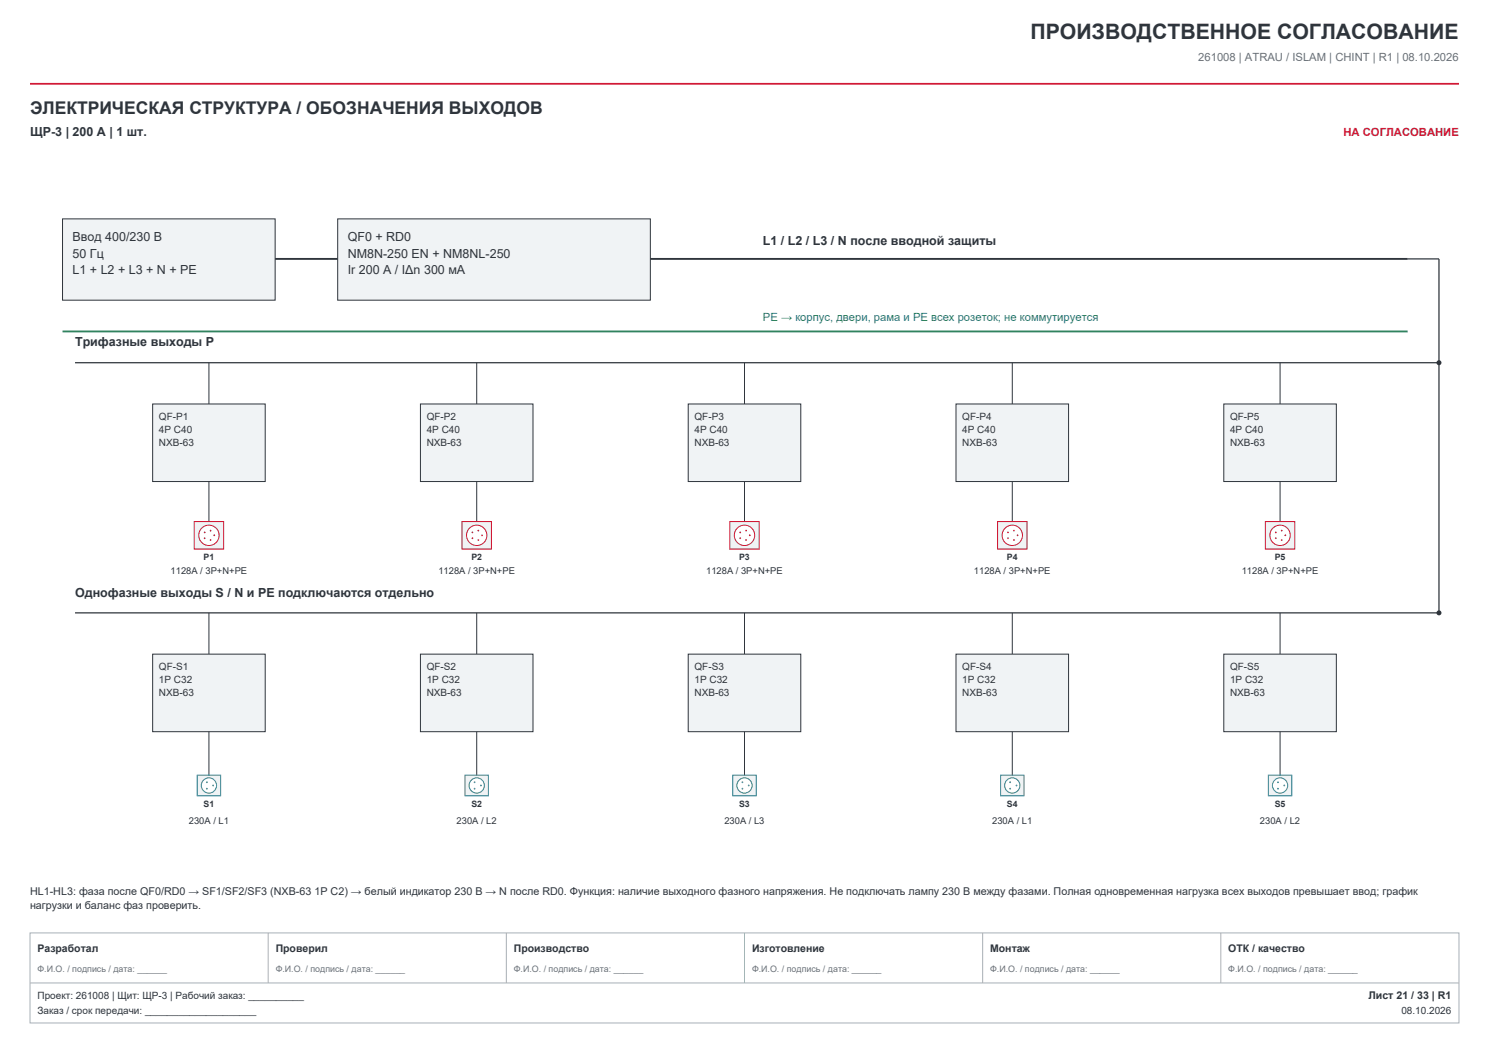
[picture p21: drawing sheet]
<svg xmlns="http://www.w3.org/2000/svg" width="420mm" height="297mm" viewBox="0 0 420 297" stroke-linecap="round" stroke-linejoin="round" font-family="sans-serif">
<defs><g id="words">
<text font-size="6" fill="#2f353c" x="290.7" y="10.9">ПРОИЗВОДСТВЕННОЕ СОГЛАСОВАНИЕ</text>
<text font-size="4.9" fill="#2f353c" x="8.5" y="32.1">ЭЛЕКТРИЧЕСКАЯ СТРУКТУРА / ОБОЗНАЧЕНИЯ ВЫХОДОВ</text>
<g font-size="3.5" fill="#2f353c">
<text x="8.5" y="38.5">ЩР-3 | 200 А | 1 шт.</text>
<text x="20.5" y="68.1">Ввод 400/230 В</text>
<text x="98.1" y="68.1">QF0 + RD0</text>
<text x="215.2" y="69.1">L1 / L2 / L3 / N после вводной защиты</text>
<text x="20.5" y="72.7">50 Гц</text>
<text x="20.5" y="77.3">L1 + L2 + L3 + N + PE</text>
<text x="98.1" y="72.7">NM8N-250 EN + NM8NL-250</text>
<text x="98.1" y="77.3">Ir 200 А / IΔn 300 мА</text>
<text x="21.2" y="97.7">Трифазные выходы P</text>
<text x="21.2" y="168.3">Однофазные выходы S / N и PE подключаются отдельно</text>
</g>
<text font-size="3.2" fill="#66717b" x="338" y="17.3">261008 | ATRАU / ISLAM | CHINT | R1 | 08.10.2026</text>
<text font-size="3.2" fill="#d11935" x="378.9" y="38.5">НА СОГЛАСОВАНИЕ</text>
<text font-size="3.2" fill="#31835e" x="215.2" y="90.7">PE → корпус, двери, рама и PE всех розеток; не коммутируется</text>
<g font-size="3" fill="#2f353c">
<text x="8.5" y="252.4">HL1-HL3: фаза после QF0/RD0 → SF1/SF2/SF3 (NXB-63 1P C2) → белый индикатор 230 В → N после RD0. Функция: наличие выходного фазного напряжения. Не подключать лампу 230 В между фазами. Полная одновременная нагрузка всех выходов превышает ввод; график</text>
<text x="8.5" y="256.4">нагрузки и баланс фаз проверить.</text>
<text x="10.6" y="268.4">Разработал</text>
<text x="77.8" y="268.4">Проверил</text>
<text x="144.9" y="268.4">Производство</text>
<text x="212.1" y="268.4">Изготовление</text>
<text x="279.3" y="268.4">Монтаж</text>
<text x="346.5" y="268.4">ОТК / качество</text>
<text x="386" y="281.8">Лист 21 / 33 | R1</text>
</g>
<g font-size="2.8" fill="#2f353c">
<text x="44.8" y="118.5">QF-P1</text>
<text x="120.4" y="118.5">QF-P2</text>
<text x="195.9" y="118.5">QF-P3</text>
<text x="271.4" y="118.5">QF-P4</text>
<text x="347" y="118.5">QF-P5</text>
<text x="44.8" y="122.2">4P C40</text>
<text x="44.8" y="125.9">NXB-63</text>
<text x="120.4" y="122.2">4P C40</text>
<text x="120.4" y="125.9">NXB-63</text>
<text x="195.9" y="122.2">4P C40</text>
<text x="195.9" y="125.9">NXB-63</text>
<text x="271.4" y="122.2">4P C40</text>
<text x="271.4" y="125.9">NXB-63</text>
<text x="347" y="122.2">4P C40</text>
<text x="347" y="125.9">NXB-63</text>
<text x="44.8" y="189.1">QF-S1</text>
<text x="120.4" y="189.1">QF-S2</text>
<text x="195.9" y="189.1">QF-S3</text>
<text x="271.4" y="189.1">QF-S4</text>
<text x="347" y="189.1">QF-S5</text>
<text x="44.8" y="192.8">1P C32</text>
<text x="44.8" y="196.4">NXB-63</text>
<text x="120.4" y="192.8">1P C32</text>
<text x="120.4" y="196.4">NXB-63</text>
<text x="195.9" y="192.8">1P C32</text>
<text x="195.9" y="196.4">NXB-63</text>
<text x="271.4" y="192.8">1P C32</text>
<text x="271.4" y="196.4">NXB-63</text>
<text x="347" y="192.8">1P C32</text>
<text x="347" y="196.4">NXB-63</text>
<text x="10.6" y="281.8">Проект: 261008 | Щит: ЩР-3 | Рабочий заказ: __________</text>
<text x="10.6" y="286.1">Заказ / срок передачи: ____________________</text>
<text x="395.3" y="286.1">08.10.2026</text>
</g>
<g font-size="2.6" fill="#2f353c">
<text x="48.1" y="161.9">1128A / 3P+N+PE</text>
<text x="123.7" y="161.9">1128A / 3P+N+PE</text>
<text x="199.2" y="161.9">1128A / 3P+N+PE</text>
<text x="274.7" y="161.9">1128A / 3P+N+PE</text>
<text x="350.3" y="161.9">1128A / 3P+N+PE</text>
<text x="53.3" y="232.5">230A / L1</text>
<text x="128.8" y="232.5">230A / L2</text>
<text x="204.3" y="232.5">230A / L3</text>
<text x="279.9" y="232.5">230A / L1</text>
<text x="355.4" y="232.5">230A / L2</text>
</g>
<g font-size="2.5" fill="#2f353c">
<text x="57.4" y="158">P1</text>
<text x="133" y="158">P2</text>
<text x="208.5" y="158">P3</text>
<text x="284" y="158">P4</text>
<text x="359.6" y="158">P5</text>
<text x="57.4" y="227.6">S1</text>
<text x="133" y="227.6">S2</text>
<text x="208.5" y="227.6">S3</text>
<text x="284" y="227.6">S4</text>
<text x="359.6" y="227.6">S5</text>
</g>
<g font-size="2.5" fill="#66717b">
<text x="10.6" y="274.1">Ф.И.О. / подпись / дата: ______</text>
<text x="77.8" y="274.1">Ф.И.О. / подпись / дата: ______</text>
<text x="144.9" y="274.1">Ф.И.О. / подпись / дата: ______</text>
<text x="212.1" y="274.1">Ф.И.О. / подпись / дата: ______</text>
<text x="279.3" y="274.1">Ф.И.О. / подпись / дата: ______</text>
<text x="346.5" y="274.1">Ф.И.О. / подпись / дата: ______</text>
</g>
</g></defs>
<path d="M8.5 23.6h403" fill="none" stroke="#d11935" stroke-width=".49"/>
<path d="M8.5 263.1h403v25.4h-403z" fill-rule="evenodd" fill="#fff" stroke="#a7b0b7" stroke-width=".28"/>
<path d="M8.5 277.2h403M75.6 263.1v14.1M142.8 263.1v14.1M210 263.1v14.1M277.2 263.1v14.1M344.4 263.1v14.1" fill="none" stroke="#a7b0b7" stroke-width=".28"/>
<g fill="#f0f3f5" stroke="#2f353c" stroke-width=".28">
<path d="M17.6 61.7h60v23h-60z" fill-rule="evenodd"/>
<path d="M95.2 61.7h88.2v23h-88.2z" fill-rule="evenodd"/>
</g>
<path d="M77.6 73h17.6M183.4 73h213.7" fill="none" stroke="#2f353c" stroke-width=".53"/>
<path d="M17.6 93.5h379.5" fill="none" stroke="#31835e" stroke-width=".53"/>
<path d="M397.1 73h8.8v99.9" fill="none" stroke="#2f353c" stroke-width=".35"/>
<path d="M58.9 102.3v11.6" fill="none" stroke="#2f353c" stroke-width=".28"/>
<path d="M43.1 113.9h31.7v21.9h-31.7z" fill-rule="evenodd" fill="#f0f3f5" stroke="#2f353c" stroke-width=".28"/>
<path d="M58.9 135.8v15.2" fill="none" stroke="#2f353c" stroke-width=".28"/>
<path d="M54.8 147.1h8.3v7.8h-8.3z" fill-rule="evenodd" fill="#f0f3f5" stroke="#d11935" stroke-width=".28"/>
<circle cx="58.9" cy="151" r="2.87" fill="#fff" stroke="#d11935" stroke-width=".28"/>
<g fill="#d11935">
<circle cx="60.4" cy="151" r=".25"/>
<circle cx="59.4" cy="149.7" r=".25"/>
<circle cx="57.7" cy="150.2" r=".25"/>
<circle cx="57.7" cy="151.8" r=".25"/>
<circle cx="59.4" cy="152.3" r=".25"/>
</g>
<path d="M134.5 102.3v11.6" fill="none" stroke="#2f353c" stroke-width=".28"/>
<path d="M118.6 113.9h31.7v21.9h-31.7z" fill-rule="evenodd" fill="#f0f3f5" stroke="#2f353c" stroke-width=".28"/>
<path d="M134.5 135.8v15.2" fill="none" stroke="#2f353c" stroke-width=".28"/>
<path d="M130.3 147.1h8.3v7.8h-8.3z" fill-rule="evenodd" fill="#f0f3f5" stroke="#d11935" stroke-width=".28"/>
<circle cx="134.5" cy="151" r="2.87" fill="#fff" stroke="#d11935" stroke-width=".28"/>
<g fill="#d11935">
<circle cx="136" cy="151" r=".25"/>
<circle cx="134.9" cy="149.7" r=".25"/>
<circle cx="133.3" cy="150.2" r=".25"/>
<circle cx="133.3" cy="151.8" r=".25"/>
<circle cx="134.9" cy="152.3" r=".25"/>
</g>
<path d="M210 102.3v11.6" fill="none" stroke="#2f353c" stroke-width=".28"/>
<path d="M194.1 113.9h31.8v21.9h-31.8z" fill-rule="evenodd" fill="#f0f3f5" stroke="#2f353c" stroke-width=".28"/>
<path d="M210 135.8v15.2" fill="none" stroke="#2f353c" stroke-width=".28"/>
<path d="M205.8 147.1h8.4v7.8h-8.4z" fill-rule="evenodd" fill="#f0f3f5" stroke="#d11935" stroke-width=".28"/>
<circle cx="210" cy="151" r="2.87" fill="#fff" stroke="#d11935" stroke-width=".28"/>
<g fill="#d11935">
<circle cx="211.5" cy="151" r=".25"/>
<circle cx="210.5" cy="149.7" r=".25"/>
<circle cx="208.8" cy="150.2" r=".25"/>
<circle cx="208.8" cy="151.8" r=".25"/>
<circle cx="210.5" cy="152.3" r=".25"/>
</g>
<path d="M285.5 102.3v11.6" fill="none" stroke="#2f353c" stroke-width=".28"/>
<path d="M269.7 113.9h31.7v21.9h-31.7z" fill-rule="evenodd" fill="#f0f3f5" stroke="#2f353c" stroke-width=".28"/>
<path d="M285.5 135.8v15.2" fill="none" stroke="#2f353c" stroke-width=".28"/>
<path d="M281.4 147.1h8.3v7.8h-8.3z" fill-rule="evenodd" fill="#f0f3f5" stroke="#d11935" stroke-width=".28"/>
<circle cx="285.5" cy="151" r="2.87" fill="#fff" stroke="#d11935" stroke-width=".28"/>
<g fill="#d11935">
<circle cx="287" cy="151" r=".25"/>
<circle cx="286" cy="149.7" r=".25"/>
<circle cx="284.3" cy="150.2" r=".25"/>
<circle cx="284.3" cy="151.8" r=".25"/>
<circle cx="286" cy="152.3" r=".25"/>
</g>
<path d="M361.1 102.3v11.6" fill="none" stroke="#2f353c" stroke-width=".28"/>
<path d="M345.2 113.9h31.7v21.9h-31.7z" fill-rule="evenodd" fill="#f0f3f5" stroke="#2f353c" stroke-width=".28"/>
<path d="M361.1 135.8v15.2" fill="none" stroke="#2f353c" stroke-width=".28"/>
<path d="M356.9 147.1h8.3v7.8h-8.3z" fill-rule="evenodd" fill="#f0f3f5" stroke="#d11935" stroke-width=".28"/>
<circle cx="361.1" cy="151" r="2.87" fill="#fff" stroke="#d11935" stroke-width=".28"/>
<g fill="#d11935">
<circle cx="362.6" cy="151" r=".25"/>
<circle cx="361.5" cy="149.7" r=".25"/>
<circle cx="359.9" cy="150.2" r=".25"/>
<circle cx="359.9" cy="151.8" r=".25"/>
<circle cx="361.5" cy="152.3" r=".25"/>
</g>
<path d="M21.2 102.3h384.7" fill="none" stroke="#2f353c" stroke-width=".35"/>
<circle cx="405.9" cy="102.3" r=".71" fill="#2f353c"/>
<path d="M58.9 172.9v11.6" fill="none" stroke="#2f353c" stroke-width=".28"/>
<path d="M43.1 184.5h31.7v21.9h-31.7z" fill-rule="evenodd" fill="#f0f3f5" stroke="#2f353c" stroke-width=".28"/>
<path d="M58.9 206.4v15.1" fill="none" stroke="#2f353c" stroke-width=".28"/>
<path d="M55.6 218.6h6.6v5.9h-6.6z" fill-rule="evenodd" fill="#f0f3f5" stroke="#2273ac" stroke-width=".28"/>
<circle cx="58.9" cy="221.5" r="2.15" fill="#fff" stroke="#2273ac" stroke-width=".28"/>
<g fill="#2273ac">
<circle cx="60.1" cy="221.5" r=".25"/>
<circle cx="58.3" cy="220.6" r=".25"/>
<circle cx="58.3" cy="222.5" r=".25"/>
</g>
<path d="M134.5 172.9v11.6" fill="none" stroke="#2f353c" stroke-width=".28"/>
<path d="M118.6 184.5h31.7v21.9h-31.7z" fill-rule="evenodd" fill="#f0f3f5" stroke="#2f353c" stroke-width=".28"/>
<path d="M134.5 206.4v15.1" fill="none" stroke="#2f353c" stroke-width=".28"/>
<path d="M131.2 218.6h6.6v5.9h-6.6z" fill-rule="evenodd" fill="#f0f3f5" stroke="#2273ac" stroke-width=".28"/>
<circle cx="134.5" cy="221.5" r="2.15" fill="#fff" stroke="#2273ac" stroke-width=".28"/>
<g fill="#2273ac">
<circle cx="135.7" cy="221.5" r=".25"/>
<circle cx="133.9" cy="220.6" r=".25"/>
<circle cx="133.9" cy="222.5" r=".25"/>
</g>
<path d="M210 172.9v11.6" fill="none" stroke="#2f353c" stroke-width=".28"/>
<path d="M194.1 184.5h31.8v21.9h-31.8z" fill-rule="evenodd" fill="#f0f3f5" stroke="#2f353c" stroke-width=".28"/>
<path d="M210 206.4v15.1" fill="none" stroke="#2f353c" stroke-width=".28"/>
<path d="M206.7 218.6h6.6v5.9h-6.6z" fill-rule="evenodd" fill="#f0f3f5" stroke="#2273ac" stroke-width=".28"/>
<circle cx="210" cy="221.5" r="2.15" fill="#fff" stroke="#2273ac" stroke-width=".28"/>
<g fill="#2273ac">
<circle cx="211.2" cy="221.5" r=".25"/>
<circle cx="209.4" cy="220.6" r=".25"/>
<circle cx="209.4" cy="222.5" r=".25"/>
</g>
<path d="M285.5 172.9v11.6" fill="none" stroke="#2f353c" stroke-width=".28"/>
<path d="M269.7 184.5h31.7v21.9h-31.7z" fill-rule="evenodd" fill="#f0f3f5" stroke="#2f353c" stroke-width=".28"/>
<path d="M285.5 206.4v15.1" fill="none" stroke="#2f353c" stroke-width=".28"/>
<path d="M282.2 218.6h6.6v5.9h-6.6z" fill-rule="evenodd" fill="#f0f3f5" stroke="#2273ac" stroke-width=".28"/>
<circle cx="285.5" cy="221.5" r="2.15" fill="#fff" stroke="#2273ac" stroke-width=".28"/>
<g fill="#2273ac">
<circle cx="286.7" cy="221.5" r=".25"/>
<circle cx="284.9" cy="220.6" r=".25"/>
<circle cx="284.9" cy="222.5" r=".25"/>
</g>
<path d="M361.1 172.9v11.6" fill="none" stroke="#2f353c" stroke-width=".28"/>
<path d="M345.2 184.5h31.7v21.9h-31.7z" fill-rule="evenodd" fill="#f0f3f5" stroke="#2f353c" stroke-width=".28"/>
<path d="M361.1 206.4v15.1" fill="none" stroke="#2f353c" stroke-width=".28"/>
<path d="M357.8 218.6h6.6v5.9h-6.6z" fill-rule="evenodd" fill="#f0f3f5" stroke="#2273ac" stroke-width=".28"/>
<circle cx="361.1" cy="221.5" r="2.15" fill="#fff" stroke="#2273ac" stroke-width=".28"/>
<g fill="#2273ac">
<circle cx="362.3" cy="221.5" r=".25"/>
<circle cx="360.5" cy="220.6" r=".25"/>
<circle cx="360.5" cy="222.5" r=".25"/>
</g>
<path d="M21.2 172.9h384.7" fill="none" stroke="#2f353c" stroke-width=".35"/>
<circle cx="405.9" cy="172.9" r=".71" fill="#2f353c"/>
<use href="#words"/>
</svg>
